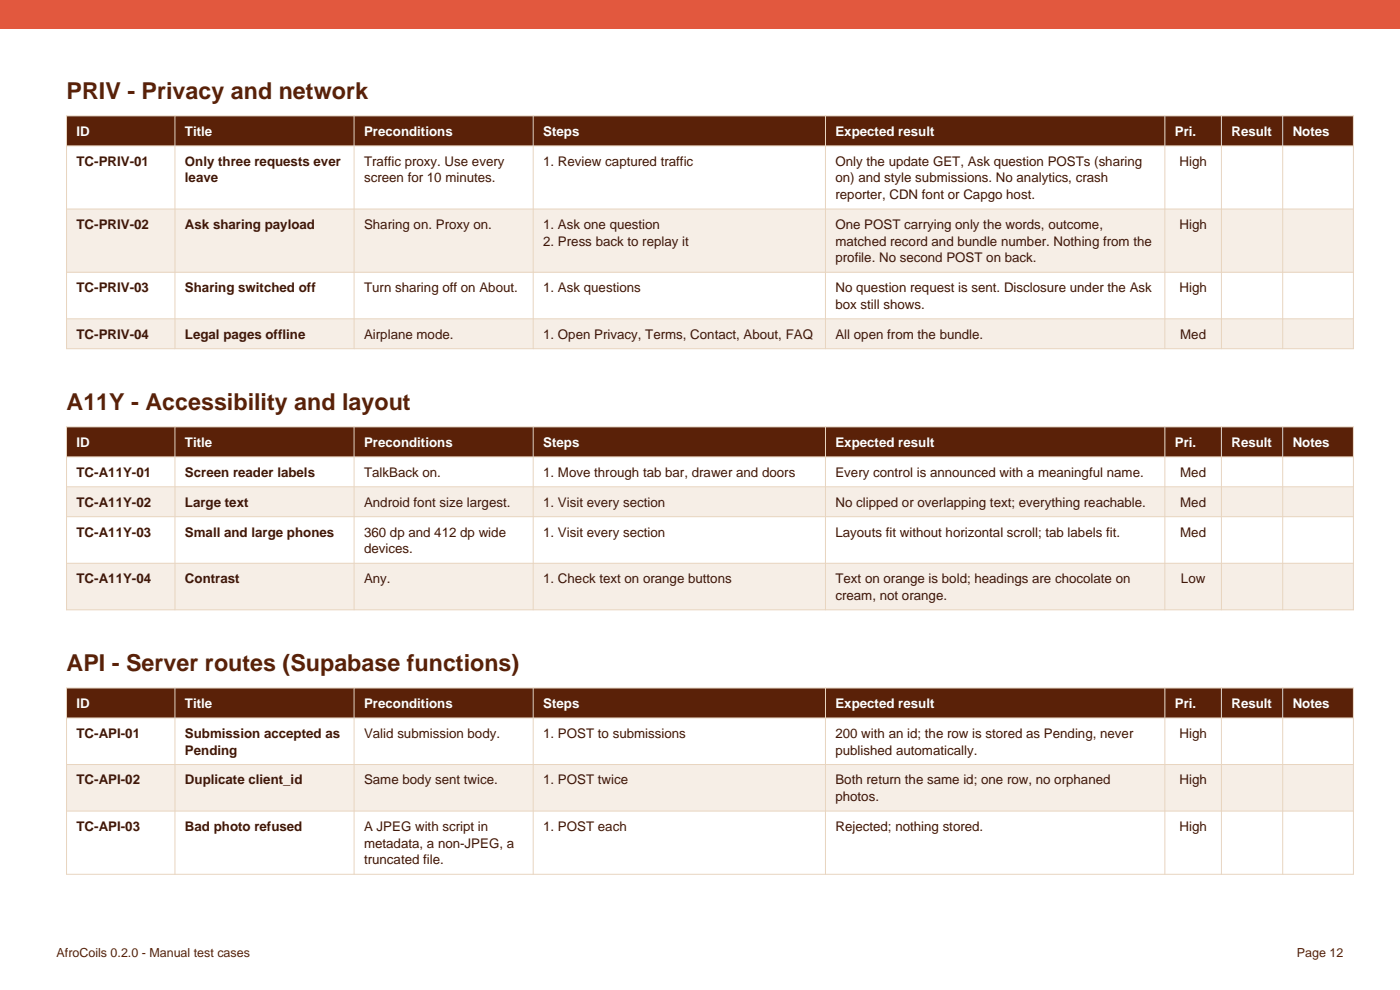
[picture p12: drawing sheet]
<svg xmlns="http://www.w3.org/2000/svg" width="297mm" height="210mm" viewBox="0 0 297 210" stroke-linecap="round" stroke-linejoin="round" font-family="sans-serif">
<defs><g id="words">
<g font-size="4.9" fill="#5a2108">
<text x="14.1" y="21.1">PRIV - Privacy and network</text>
<text x="14.1" y="87">A11Y - Accessibility and layout</text>
<text x="14.1" y="142.4">API - Server routes (Supabase functions)</text>
</g>
<g font-size="2.8" fill="#fff">
<text x="16.2" y="28.8">ID</text>
<text x="39.2" y="28.8">Title</text>
<text x="77.2" y="28.8">Preconditions</text>
<text x="115.2" y="28.8">Steps</text>
<text x="177.2" y="28.8">Expected result</text>
<text x="249.2" y="28.8">Pri.</text>
<text x="261.2" y="28.8">Result</text>
<text x="274.2" y="28.8">Notes</text>
<text x="16.2" y="94.8">ID</text>
<text x="39.2" y="94.8">Title</text>
<text x="77.2" y="94.8">Preconditions</text>
<text x="115.2" y="94.8">Steps</text>
<text x="177.2" y="94.8">Expected result</text>
<text x="249.2" y="94.8">Pri.</text>
<text x="261.2" y="94.8">Result</text>
<text x="274.2" y="94.8">Notes</text>
<text x="16.2" y="150.2">ID</text>
<text x="39.2" y="150.2">Title</text>
<text x="77.2" y="150.2">Preconditions</text>
<text x="115.2" y="150.2">Steps</text>
<text x="177.2" y="150.2">Expected result</text>
<text x="249.2" y="150.2">Pri.</text>
<text x="261.2" y="150.2">Result</text>
<text x="274.2" y="150.2">Notes</text>
</g>
<g font-size="2.8" fill="#3f1708">
<text x="16.2" y="35.2">TC-PRIV-01</text>
<text x="39.2" y="35.2">Only three requests ever</text>
<text x="77.2" y="35.2">Traffic proxy. Use every</text>
<text x="115.2" y="35.2">1. Review captured traffic</text>
<text x="177.2" y="35.2">Only the update GET, Ask question POSTs (sharing</text>
<text x="250.2" y="35.2">High</text>
<text x="39.2" y="38.7">leave</text>
<text x="77.2" y="38.7">screen for 10 minutes.</text>
<text x="177.2" y="38.7">on) and style submissions. No analytics, crash</text>
<text x="177.2" y="42.2">reporter, CDN font or Capgo host.</text>
<text x="16.2" y="48.6">TC-PRIV-02</text>
<text x="39.2" y="48.6">Ask sharing payload</text>
<text x="77.2" y="48.6">Sharing on. Proxy on.</text>
<text x="115.2" y="48.6">1. Ask one question</text>
<text x="115.2" y="52.1">2. Press back to replay it</text>
<text x="177.2" y="48.6">One POST carrying only the words, outcome,</text>
<text x="177.2" y="52.1">matched record and bundle number. Nothing from the</text>
<text x="250.2" y="48.6">High</text>
<text x="177.2" y="55.6">profile. No second POST on back.</text>
<text x="16.2" y="62">TC-PRIV-03</text>
<text x="39.2" y="62">Sharing switched off</text>
<text x="77.2" y="62">Turn sharing off on About.</text>
<text x="115.2" y="62">1. Ask questions</text>
<text x="177.2" y="62">No question request is sent. Disclosure under the Ask</text>
<text x="177.2" y="65.5">box still shows.</text>
<text x="250.2" y="62">High</text>
<text x="16.2" y="71.9">TC-PRIV-04</text>
<text x="39.2" y="71.9">Legal pages offline</text>
<text x="77.2" y="71.9">Airplane mode.</text>
<text x="115.2" y="71.9">1. Open Privacy, Terms, Contact, About, FAQ</text>
<text x="177.2" y="71.9">All open from the bundle.</text>
<text x="250.4" y="71.9">Med</text>
<text x="16.2" y="101.1">TC-A11Y-01</text>
<text x="39.2" y="101.1">Screen reader labels</text>
<text x="77.2" y="101.1">TalkBack on.</text>
<text x="115.2" y="101.1">1. Move through tab bar, drawer and doors</text>
<text x="177.2" y="101.1">Every control is announced with a meaningful name.</text>
<text x="250.4" y="101.1">Med</text>
<text x="16.2" y="107.5">TC-A11Y-02</text>
<text x="39.2" y="107.5">Large text</text>
<text x="77.2" y="107.5">Android font size largest.</text>
<text x="115.2" y="107.5">1. Visit every section</text>
<text x="177.2" y="107.5">No clipped or overlapping text; everything reachable.</text>
<text x="250.4" y="107.5">Med</text>
<text x="16.2" y="113.8">TC-A11Y-03</text>
<text x="39.2" y="113.8">Small and large phones</text>
<text x="77.2" y="113.8">360 dp and 412 dp wide</text>
<text x="115.2" y="113.8">1. Visit every section</text>
<text x="177.2" y="113.8">Layouts fit without horizontal scroll; tab labels fit.</text>
<text x="250.4" y="113.8">Med</text>
<text x="77.2" y="117.4">devices.</text>
<text x="16.2" y="123.7">TC-A11Y-04</text>
<text x="39.2" y="123.7">Contrast</text>
<text x="77.2" y="123.7">Any.</text>
<text x="115.2" y="123.7">1. Check text on orange buttons</text>
<text x="177.2" y="123.7">Text on orange is bold; headings are chocolate on</text>
<text x="250.5" y="123.7">Low</text>
<text x="177.2" y="127.2">cream, not orange.</text>
<text x="16.2" y="156.5">TC-API-01</text>
<text x="39.2" y="156.5">Submission accepted as</text>
<text x="39.2" y="160.1">Pending</text>
<text x="77.2" y="156.5">Valid submission body.</text>
<text x="115.2" y="156.5">1. POST to submissions</text>
<text x="177.2" y="156.5">200 with an id; the row is stored as Pending, never</text>
<text x="177.2" y="160.1">published automatically.</text>
<text x="250.2" y="156.5">High</text>
<text x="16.2" y="166.4">TC-API-02</text>
<text x="39.2" y="166.4">Duplicate client_id</text>
<text x="77.2" y="166.4">Same body sent twice.</text>
<text x="115.2" y="166.4">1. POST twice</text>
<text x="177.2" y="166.4">Both return the same id; one row, no orphaned</text>
<text x="250.2" y="166.4">High</text>
<text x="177.2" y="169.9">photos.</text>
<text x="16.2" y="176.3">TC-API-03</text>
<text x="39.2" y="176.3">Bad photo refused</text>
<text x="77.2" y="176.3">A JPEG with script in</text>
<text x="77.2" y="179.8">metadata, a non-JPEG, a</text>
<text x="115.2" y="176.3">1. POST each</text>
<text x="177.2" y="176.3">Rejected; nothing stored.</text>
<text x="250.2" y="176.3">High</text>
<text x="77.2" y="183.3">truncated file.</text>
</g>
<g font-size="2.6" fill="#5a2108">
<text x="12" y="203">AfroCoils 0.2.0 - Manual test cases</text>
<text x="275.1" y="203">Page 12</text>
</g>
</g></defs>
<path d="M0 0h297v6h-297z" fill-rule="evenodd" fill="#e2583e"/>
<path d="M14.1 24.6h273v6.3h-273z" fill-rule="evenodd" fill="#5a2108"/>
<g fill="#f6eee6">
<path d="M14.1 44.3h273v13.4h-273z" fill-rule="evenodd"/>
<path d="M14.1 67.6h273v6.4h-273z" fill-rule="evenodd"/>
</g>
<path d="M14.1 24.6h273v49.4h-273zM14.1 30.9h273M37.1 24.6v49.4M75.1 24.6v49.4M113.1 24.6v49.4M175.1 24.6v49.4M247.1 24.6v49.4M259.1 24.6v49.4M272.1 24.6v49.4M14.1 44.3h273M14.1 57.7h273M14.1 67.6h273" fill="none" stroke="#e8d5c0" stroke-width=".21"/>
<path d="M14.1 90.6h273v6.3h-273z" fill-rule="evenodd" fill="#5a2108"/>
<g fill="#f6eee6">
<path d="M14.1 103.3h273v6.3h-273z" fill-rule="evenodd"/>
<path d="M14.1 119.5h273v9.9h-273z" fill-rule="evenodd"/>
</g>
<path d="M14.1 90.6h273v38.8h-273zM14.1 96.9h273M37.1 90.6v38.8M75.1 90.6v38.8M113.1 90.6v38.8M175.1 90.6v38.8M247.1 90.6v38.8M259.1 90.6v38.8M272.1 90.6v38.8M14.1 103.3h273M14.1 109.6h273M14.1 119.5h273" fill="none" stroke="#e8d5c0" stroke-width=".21"/>
<path d="M14.1 145.9h273v6.4h-273z" fill-rule="evenodd" fill="#5a2108"/>
<path d="M14.1 162.2h273v9.8h-273z" fill-rule="evenodd" fill="#f6eee6"/>
<path d="M14.1 145.9h273v39.6h-273zM14.1 152.3h273M37.1 145.9v39.6M75.1 145.9v39.6M113.1 145.9v39.6M175.1 145.9v39.6M247.1 145.9v39.6M259.1 145.9v39.6M272.1 145.9v39.6M14.1 162.2h273M14.1 172h273" fill="none" stroke="#e8d5c0" stroke-width=".21"/>
<use href="#words"/>
</svg>
